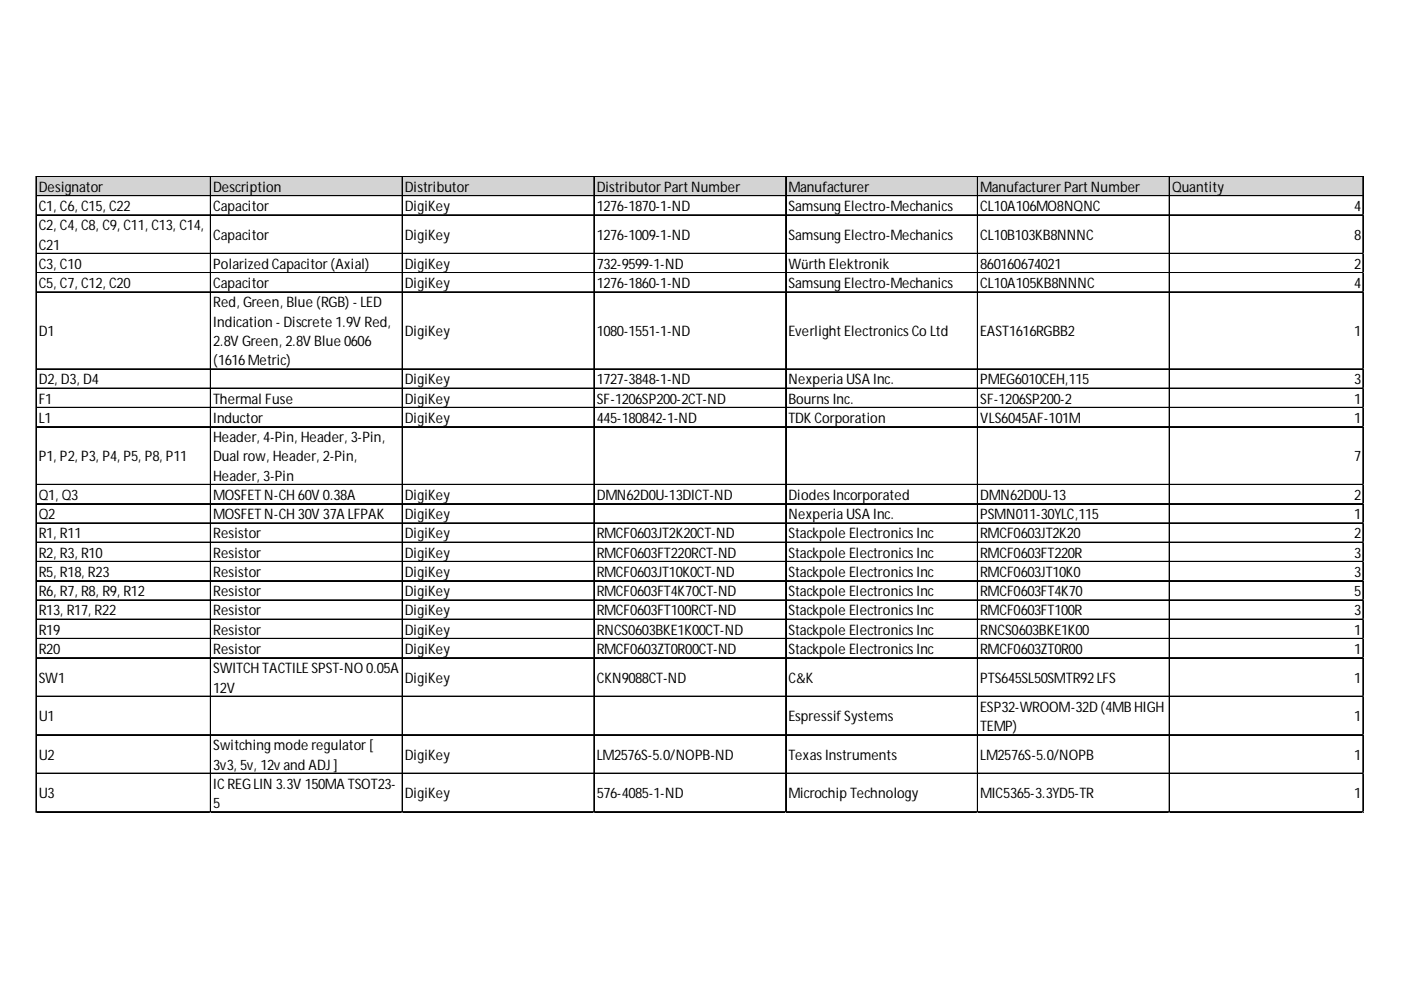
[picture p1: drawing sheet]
<svg xmlns="http://www.w3.org/2000/svg" width="297mm" height="210mm" viewBox="0 0 297 210" stroke-linecap="round" stroke-linejoin="round" font-family="sans-serif">
<defs><g id="words">
<g font-size="3.1">
<text x="8.2" y="40.7">Designator</text>
<text x="45.2" y="40.7">Description</text>
<text x="85.9" y="40.7">Distributor</text>
<text x="126.5" y="40.7">DistributorPartNumber</text>
<text x="167.2" y="40.7">Manufacturer</text>
<text x="207.8" y="40.7">ManufacturerPartNumber</text>
<text x="248.5" y="40.7">Quantity</text>
<text x="8.2" y="44.8">C1, C6, C15, C22</text>
<text x="45.2" y="44.8">Capacitor</text>
<text x="85.9" y="44.8">DigiKey</text>
<text x="126.5" y="44.8">1276-1870-1-ND</text>
<text x="167.2" y="44.8">Samsung Electro-Mechanics</text>
<text x="207.8" y="44.8">CL10A106MO8NQNC</text>
<text x="287.1" y="44.8">4</text>
<text x="8.2" y="48.9">C2, C4, C8, C9, C11, C13, C14,</text>
<text x="8.2" y="52.9">C21</text>
<text x="45.2" y="50.9">Capacitor</text>
<text x="85.9" y="50.9">DigiKey</text>
<text x="126.5" y="50.9">1276-1009-1-ND</text>
<text x="167.2" y="50.9">Samsung Electro-Mechanics</text>
<text x="207.8" y="50.9">CL10B103KB8NNNC</text>
<text x="287.1" y="50.9">8</text>
<text x="8.2" y="57">C3, C10</text>
<text x="45.2" y="57">Polarized Capacitor(Axial)</text>
<text x="85.9" y="57">DigiKey</text>
<text x="126.5" y="57">732-9599-1-ND</text>
<text x="167.2" y="57">Würth Elektronik</text>
<text x="207.8" y="57">860160674021</text>
<text x="287.1" y="57">2</text>
<text x="8.2" y="61.1">C5, C7, C12, C20</text>
<text x="45.2" y="61.1">Capacitor</text>
<text x="45.2" y="65.2">Red, Green, Blue (RGB) - LED</text>
<text x="85.9" y="61.1">DigiKey</text>
<text x="126.5" y="61.1">1276-1860-1-ND</text>
<text x="167.2" y="61.1">Samsung Electro-Mechanics</text>
<text x="207.8" y="61.1">CL10A105KB8NNNC</text>
<text x="287.1" y="61.1">4</text>
<text x="8.2" y="71.3">D1</text>
<text x="45.2" y="69.3">Indication - Discrete 1.9V Red,</text>
<text x="85.9" y="71.3">DigiKey</text>
<text x="126.5" y="71.3">1080-1551-1-ND</text>
<text x="167.2" y="71.3">EverlightElectronicsCo Ltd</text>
<text x="207.8" y="71.3">EAST1616RGBB2</text>
<text x="287.1" y="71.3">1</text>
<text x="45.2" y="73.3">2.8V Green, 2.8V Blue 0606</text>
<text x="45.2" y="77.4">(1616Metric)</text>
<text x="8.2" y="81.5">D2, D3, D4</text>
<text x="85.9" y="81.5">DigiKey</text>
<text x="126.5" y="81.5">1727-3848-1-ND</text>
<text x="167.2" y="81.5">Nexperia USA Inc.</text>
<text x="207.8" y="81.5">PMEG6010CEH,115</text>
<text x="287.1" y="81.5">3</text>
<text x="8.2" y="85.6">F1</text>
<text x="8.2" y="89.7">L1</text>
<text x="45.2" y="85.6">Thermal Fuse</text>
<text x="45.2" y="89.7">Inductor</text>
<text x="85.9" y="85.6">DigiKey</text>
<text x="85.9" y="89.7">DigiKey</text>
<text x="126.5" y="85.6">SF-1206SP200-2CT-ND</text>
<text x="126.5" y="89.7">445-180842-1-ND</text>
<text x="167.2" y="85.6">BournsInc.</text>
<text x="167.2" y="89.7">TDKCorporation</text>
<text x="207.8" y="85.6">SF-1206SP200-2</text>
<text x="207.8" y="89.7">VLS6045AF-101M</text>
<text x="287.1" y="85.6">1</text>
<text x="287.1" y="89.7">1</text>
<text x="45.2" y="93.8">Header, 4-Pin, Header, 3-Pin,</text>
<text x="8.2" y="97.8">P1, P2, P3, P4, P5, P8, P11</text>
<text x="45.2" y="97.8">Dual row, Header, 2-Pin,</text>
<text x="45.2" y="101.9">Header, 3-Pin</text>
<text x="287.1" y="97.8">7</text>
<text x="8.2" y="106">Q1, Q3</text>
<text x="45.2" y="106">MOSFETN-CH 60V 0.38A</text>
<text x="85.9" y="106">DigiKey</text>
<text x="126.5" y="106">DMN62D0U-13DICT-ND</text>
<text x="167.2" y="106">DiodesIncorporated</text>
<text x="207.8" y="106">DMN62D0U-13</text>
<text x="287.1" y="106">2</text>
<text x="8.2" y="110.1">Q2</text>
<text x="45.2" y="110.1">MOSFETN-CH 30V 37A LFPAK</text>
<text x="85.9" y="110.1">DigiKey</text>
<text x="167.2" y="110.1">Nexperia USA Inc.</text>
<text x="207.8" y="110.1">PSMN011-30YLC,115</text>
<text x="287.1" y="110.1">1</text>
<text x="8.2" y="114.2">R1, R11</text>
<text x="8.2" y="118.3">R2, R3, R10</text>
<text x="45.2" y="114.2">Resistor</text>
<text x="45.2" y="118.3">Resistor</text>
<text x="85.9" y="114.2">DigiKey</text>
<text x="85.9" y="118.3">DigiKey</text>
<text x="126.5" y="114.2">RMCF0603JT2K20CT-ND</text>
<text x="126.5" y="118.3">RMCF0603FT220RCT-ND</text>
<text x="167.2" y="114.2">Stackpole ElectronicsInc</text>
<text x="167.2" y="118.3">Stackpole ElectronicsInc</text>
<text x="207.8" y="114.2">RMCF0603JT2K20</text>
<text x="207.8" y="118.3">RMCF0603FT220R</text>
<text x="287.1" y="114.2">2</text>
<text x="287.1" y="118.3">3</text>
<text x="8.2" y="122.3">R5, R18, R23</text>
<text x="45.2" y="122.3">Resistor</text>
<text x="85.9" y="122.3">DigiKey</text>
<text x="126.5" y="122.3">RMCF0603JT10K0CT-ND</text>
<text x="167.2" y="122.3">Stackpole ElectronicsInc</text>
<text x="207.8" y="122.3">RMCF0603JT10K0</text>
<text x="287.1" y="122.3">3</text>
<text x="8.2" y="126.4">R6, R7, R8, R9, R12</text>
<text x="8.2" y="130.5">R13, R17, R22</text>
<text x="45.2" y="126.4">Resistor</text>
<text x="45.2" y="130.5">Resistor</text>
<text x="85.9" y="126.4">DigiKey</text>
<text x="85.9" y="130.5">DigiKey</text>
<text x="126.5" y="126.4">RMCF0603FT4K70CT-ND</text>
<text x="126.5" y="130.5">RMCF0603FT100RCT-ND</text>
<text x="167.2" y="126.4">Stackpole ElectronicsInc</text>
<text x="167.2" y="130.5">Stackpole ElectronicsInc</text>
<text x="207.8" y="126.4">RMCF0603FT4K70</text>
<text x="207.8" y="130.5">RMCF0603FT100R</text>
<text x="287.1" y="126.4">5</text>
<text x="287.1" y="130.5">3</text>
<text x="8.2" y="134.6">R19</text>
<text x="45.2" y="134.6">Resistor</text>
<text x="85.9" y="134.6">DigiKey</text>
<text x="126.5" y="134.6">RNCS0603BKE1K00CT-ND</text>
<text x="167.2" y="134.6">Stackpole ElectronicsInc</text>
<text x="207.8" y="134.6">RNCS0603BKE1K00</text>
<text x="287.1" y="134.6">1</text>
<text x="8.2" y="138.7">R20</text>
<text x="45.2" y="138.7">Resistor</text>
<text x="45.2" y="142.7">SWITCH TACTILESPST-NO 0.05A</text>
<text x="85.9" y="138.7">DigiKey</text>
<text x="126.5" y="138.7">RMCF0603ZT0R00CT-ND</text>
<text x="167.2" y="138.7">Stackpole ElectronicsInc</text>
<text x="207.8" y="138.7">RMCF0603ZT0R00</text>
<text x="287.1" y="138.7">1</text>
<text x="8.2" y="144.8">SW1</text>
<text x="45.2" y="146.8">12V</text>
<text x="85.9" y="144.8">DigiKey</text>
<text x="126.5" y="144.8">CKN9088CT-ND</text>
<text x="167.2" y="144.8">C&amp;K</text>
<text x="207.8" y="144.8">PTS645SL50SMTR92LFS</text>
<text x="287.1" y="144.8">1</text>
<text x="8.2" y="152.9">U1</text>
<text x="167.2" y="152.9">EspressifSystems</text>
<text x="207.8" y="150.9">ESP32-WROOM-32D (4MBHIGH</text>
<text x="207.8" y="155">TEMP)</text>
<text x="287.1" y="152.9">1</text>
<text x="8.2" y="161.1">U2</text>
<text x="45.2" y="159.1">Switchingmode regulator[</text>
<text x="85.9" y="161.1">DigiKey</text>
<text x="126.5" y="161.1">LM2576S-5.0/NOPB-ND</text>
<text x="167.2" y="161.1">TexasInstruments</text>
<text x="207.8" y="161.1">LM2576S-5.0/NOPB</text>
<text x="287.1" y="161.1">1</text>
<text x="45.2" y="163.2">3v3, 5v, 12vand ADJ]</text>
<text x="45.2" y="167.2">ICREGLIN 3.3V 150MA TSOT23-</text>
<text x="8.2" y="169.3">U3</text>
<text x="45.2" y="171.3">5</text>
<text x="85.9" y="169.3">DigiKey</text>
<text x="126.5" y="169.3">576-4085-1-ND</text>
<text x="167.2" y="169.3">Microchip Technology</text>
<text x="207.8" y="169.3">MIC5365-3.3YD5-TR</text>
<text x="287.1" y="169.3">1</text>
</g>
</g></defs>
<path d="M7.8 37.5h281.4v4.2h-281.4z" fill="#d3d3d3"/>
<g fill="none" stroke="#000" stroke-width=".21">
<path d="M7.6 37.4v134.9M7.7 37.4v134.9M7.8 37.4h281.3M7.8 37.5h281.3M44.6 37.6v134.7M44.7 37.6v134.7M85.2 37.6v134.7M85.4 37.6v134.7M125.9 37.6v134.7M126 37.6v134.7M166.6 37.6v134.7M166.7 37.6v134.7"/>
<path d="M207.2 37.6v134.7M207.3 37.6v134.7M247.9 37.6v134.7M248 37.6v134.7M288.9 37.6v134.7M289 37.6v134.7M7.8 41.5h281.3M7.8 41.6h281.3M7.8 45.5h281.3M7.8 45.6h281.3M7.8 53.7h281.3M7.8 53.8h281.3"/>
<path d="M7.8 57.8h281.3M7.8 57.9h281.3M7.8 61.9h281.3M7.8 62h281.3M7.8 78.2h281.3M7.8 78.3h281.3M7.8 82.3h281.3M7.8 82.4h281.3M7.8 86.4h281.3M7.8 86.5h281.3M7.8 90.4h281.3M7.8 90.5h281.3"/>
<path d="M7.8 102.7h281.3M7.8 102.8h281.3M7.8 106.8h281.3M7.8 106.9h281.3M7.8 110.8h281.3M7.8 110.9h281.3M7.8 114.9h281.3M7.8 115h281.3M7.8 119h281.3M7.8 119.1h281.3M7.8 123.1h281.3M7.8 123.2h281.3"/>
<path d="M7.8 127.2h281.3M7.8 127.3h281.3M7.8 131.3h281.3M7.8 131.4h281.3M7.8 135.3h281.3M7.8 135.4h281.3M7.8 139.4h281.3M7.8 139.5h281.3M7.8 147.6h281.3M7.8 147.7h281.3M7.8 155.8h281.3M7.8 155.9h281.3"/>
<path d="M7.8 163.9h281.3M7.8 164h281.3M7.8 172.1h281.3M7.8 172.2h281.3"/>
</g>
<path d="M7.6 172.3h.1" fill="none" stroke="#d4d4d4" stroke-width=".21"/>
<path d="M7.6 172.3h.2z" fill="#d4d4d4"/>
<path d="M44.6 172.3h.1" fill="none" stroke="#d4d4d4" stroke-width=".21"/>
<path d="M44.6 172.3h.2z" fill="#d4d4d4"/>
<path d="M85.2 172.3h.1" fill="none" stroke="#d4d4d4" stroke-width=".21"/>
<path d="M85.2 172.3h.3z" fill="#d4d4d4"/>
<path d="M125.9 172.3h.1" fill="none" stroke="#d4d4d4" stroke-width=".21"/>
<path d="M125.9 172.3h.2z" fill="#d4d4d4"/>
<path d="M166.6 172.3h.1" fill="none" stroke="#d4d4d4" stroke-width=".21"/>
<path d="M166.6 172.3h.2z" fill="#d4d4d4"/>
<path d="M207.2 172.3h.1" fill="none" stroke="#d4d4d4" stroke-width=".21"/>
<path d="M207.2 172.3h.2z" fill="#d4d4d4"/>
<path d="M247.9 172.3h.1" fill="none" stroke="#d4d4d4" stroke-width=".21"/>
<path d="M247.9 172.3h.2z" fill="#d4d4d4"/>
<path d="M288.9 172.3h.1" fill="none" stroke="#d4d4d4" stroke-width=".21"/>
<path d="M288.9 172.3h.2z" fill="#d4d4d4"/>
<path d="M289.1 45.5h.1" fill="none" stroke="#d4d4d4" stroke-width=".21"/>
<path d="M289.1 45.5l.1 .2z" fill="#d4d4d4"/>
<path d="M289.1 53.7h.1" fill="none" stroke="#d4d4d4" stroke-width=".21"/>
<path d="M289.1 53.7l.1 .2z" fill="#d4d4d4"/>
<path d="M289.1 57.8h.1" fill="none" stroke="#d4d4d4" stroke-width=".21"/>
<path d="M289.1 57.8l.1 .2z" fill="#d4d4d4"/>
<path d="M289.1 61.9h.1" fill="none" stroke="#d4d4d4" stroke-width=".21"/>
<path d="M289.1 61.9l.1 .2z" fill="#d4d4d4"/>
<path d="M289.1 78.2h.1" fill="none" stroke="#d4d4d4" stroke-width=".21"/>
<path d="M289.1 78.2l.1 .2z" fill="#d4d4d4"/>
<path d="M289.1 82.3h.1" fill="none" stroke="#d4d4d4" stroke-width=".21"/>
<path d="M289.1 82.3l.1 .2z" fill="#d4d4d4"/>
<path d="M289.1 86.4h.1" fill="none" stroke="#d4d4d4" stroke-width=".21"/>
<path d="M289.1 86.4l.1 .2z" fill="#d4d4d4"/>
<path d="M289.1 90.4h.1" fill="none" stroke="#d4d4d4" stroke-width=".21"/>
<path d="M289.1 90.4l.1 .2z" fill="#d4d4d4"/>
<path d="M289.1 102.7h.1" fill="none" stroke="#d4d4d4" stroke-width=".21"/>
<path d="M289.1 102.7l.1 .2z" fill="#d4d4d4"/>
<path d="M289.1 106.8h.1" fill="none" stroke="#d4d4d4" stroke-width=".21"/>
<path d="M289.1 106.8l.1 .2z" fill="#d4d4d4"/>
<path d="M289.1 110.8h.1" fill="none" stroke="#d4d4d4" stroke-width=".21"/>
<path d="M289.1 110.8l.1 .3z" fill="#d4d4d4"/>
<path d="M289.1 114.9h.1" fill="none" stroke="#d4d4d4" stroke-width=".21"/>
<path d="M289.1 114.9l.1 .2z" fill="#d4d4d4"/>
<path d="M289.1 119h.1" fill="none" stroke="#d4d4d4" stroke-width=".21"/>
<path d="M289.1 119l.1 .2z" fill="#d4d4d4"/>
<path d="M289.1 123.1h.1" fill="none" stroke="#d4d4d4" stroke-width=".21"/>
<path d="M289.1 123.1l.1 .2z" fill="#d4d4d4"/>
<path d="M289.1 127.2h.1" fill="none" stroke="#d4d4d4" stroke-width=".21"/>
<path d="M289.1 127.2l.1 .2z" fill="#d4d4d4"/>
<path d="M289.1 131.3h.1" fill="none" stroke="#d4d4d4" stroke-width=".21"/>
<path d="M289.1 131.3l.1 .2z" fill="#d4d4d4"/>
<path d="M289.1 135.3h.1" fill="none" stroke="#d4d4d4" stroke-width=".21"/>
<path d="M289.1 135.3l.1 .2z" fill="#d4d4d4"/>
<path d="M289.1 139.4h.1" fill="none" stroke="#d4d4d4" stroke-width=".21"/>
<path d="M289.1 139.4l.1 .2z" fill="#d4d4d4"/>
<path d="M289.1 147.6h.1" fill="none" stroke="#d4d4d4" stroke-width=".21"/>
<path d="M289.1 147.6l.1 .2z" fill="#d4d4d4"/>
<path d="M289.1 155.8h.1" fill="none" stroke="#d4d4d4" stroke-width=".21"/>
<path d="M289.1 155.8l.1 .2z" fill="#d4d4d4"/>
<path d="M289.1 163.9h.1" fill="none" stroke="#d4d4d4" stroke-width=".21"/>
<path d="M289.1 163.9l.1 .2z" fill="#d4d4d4"/>
<path d="M289.1 172.1h.1" fill="none" stroke="#d4d4d4" stroke-width=".21"/>
<path d="M289.1 172.1l.1 .2z" fill="#d4d4d4"/>
<use href="#words"/>
</svg>
